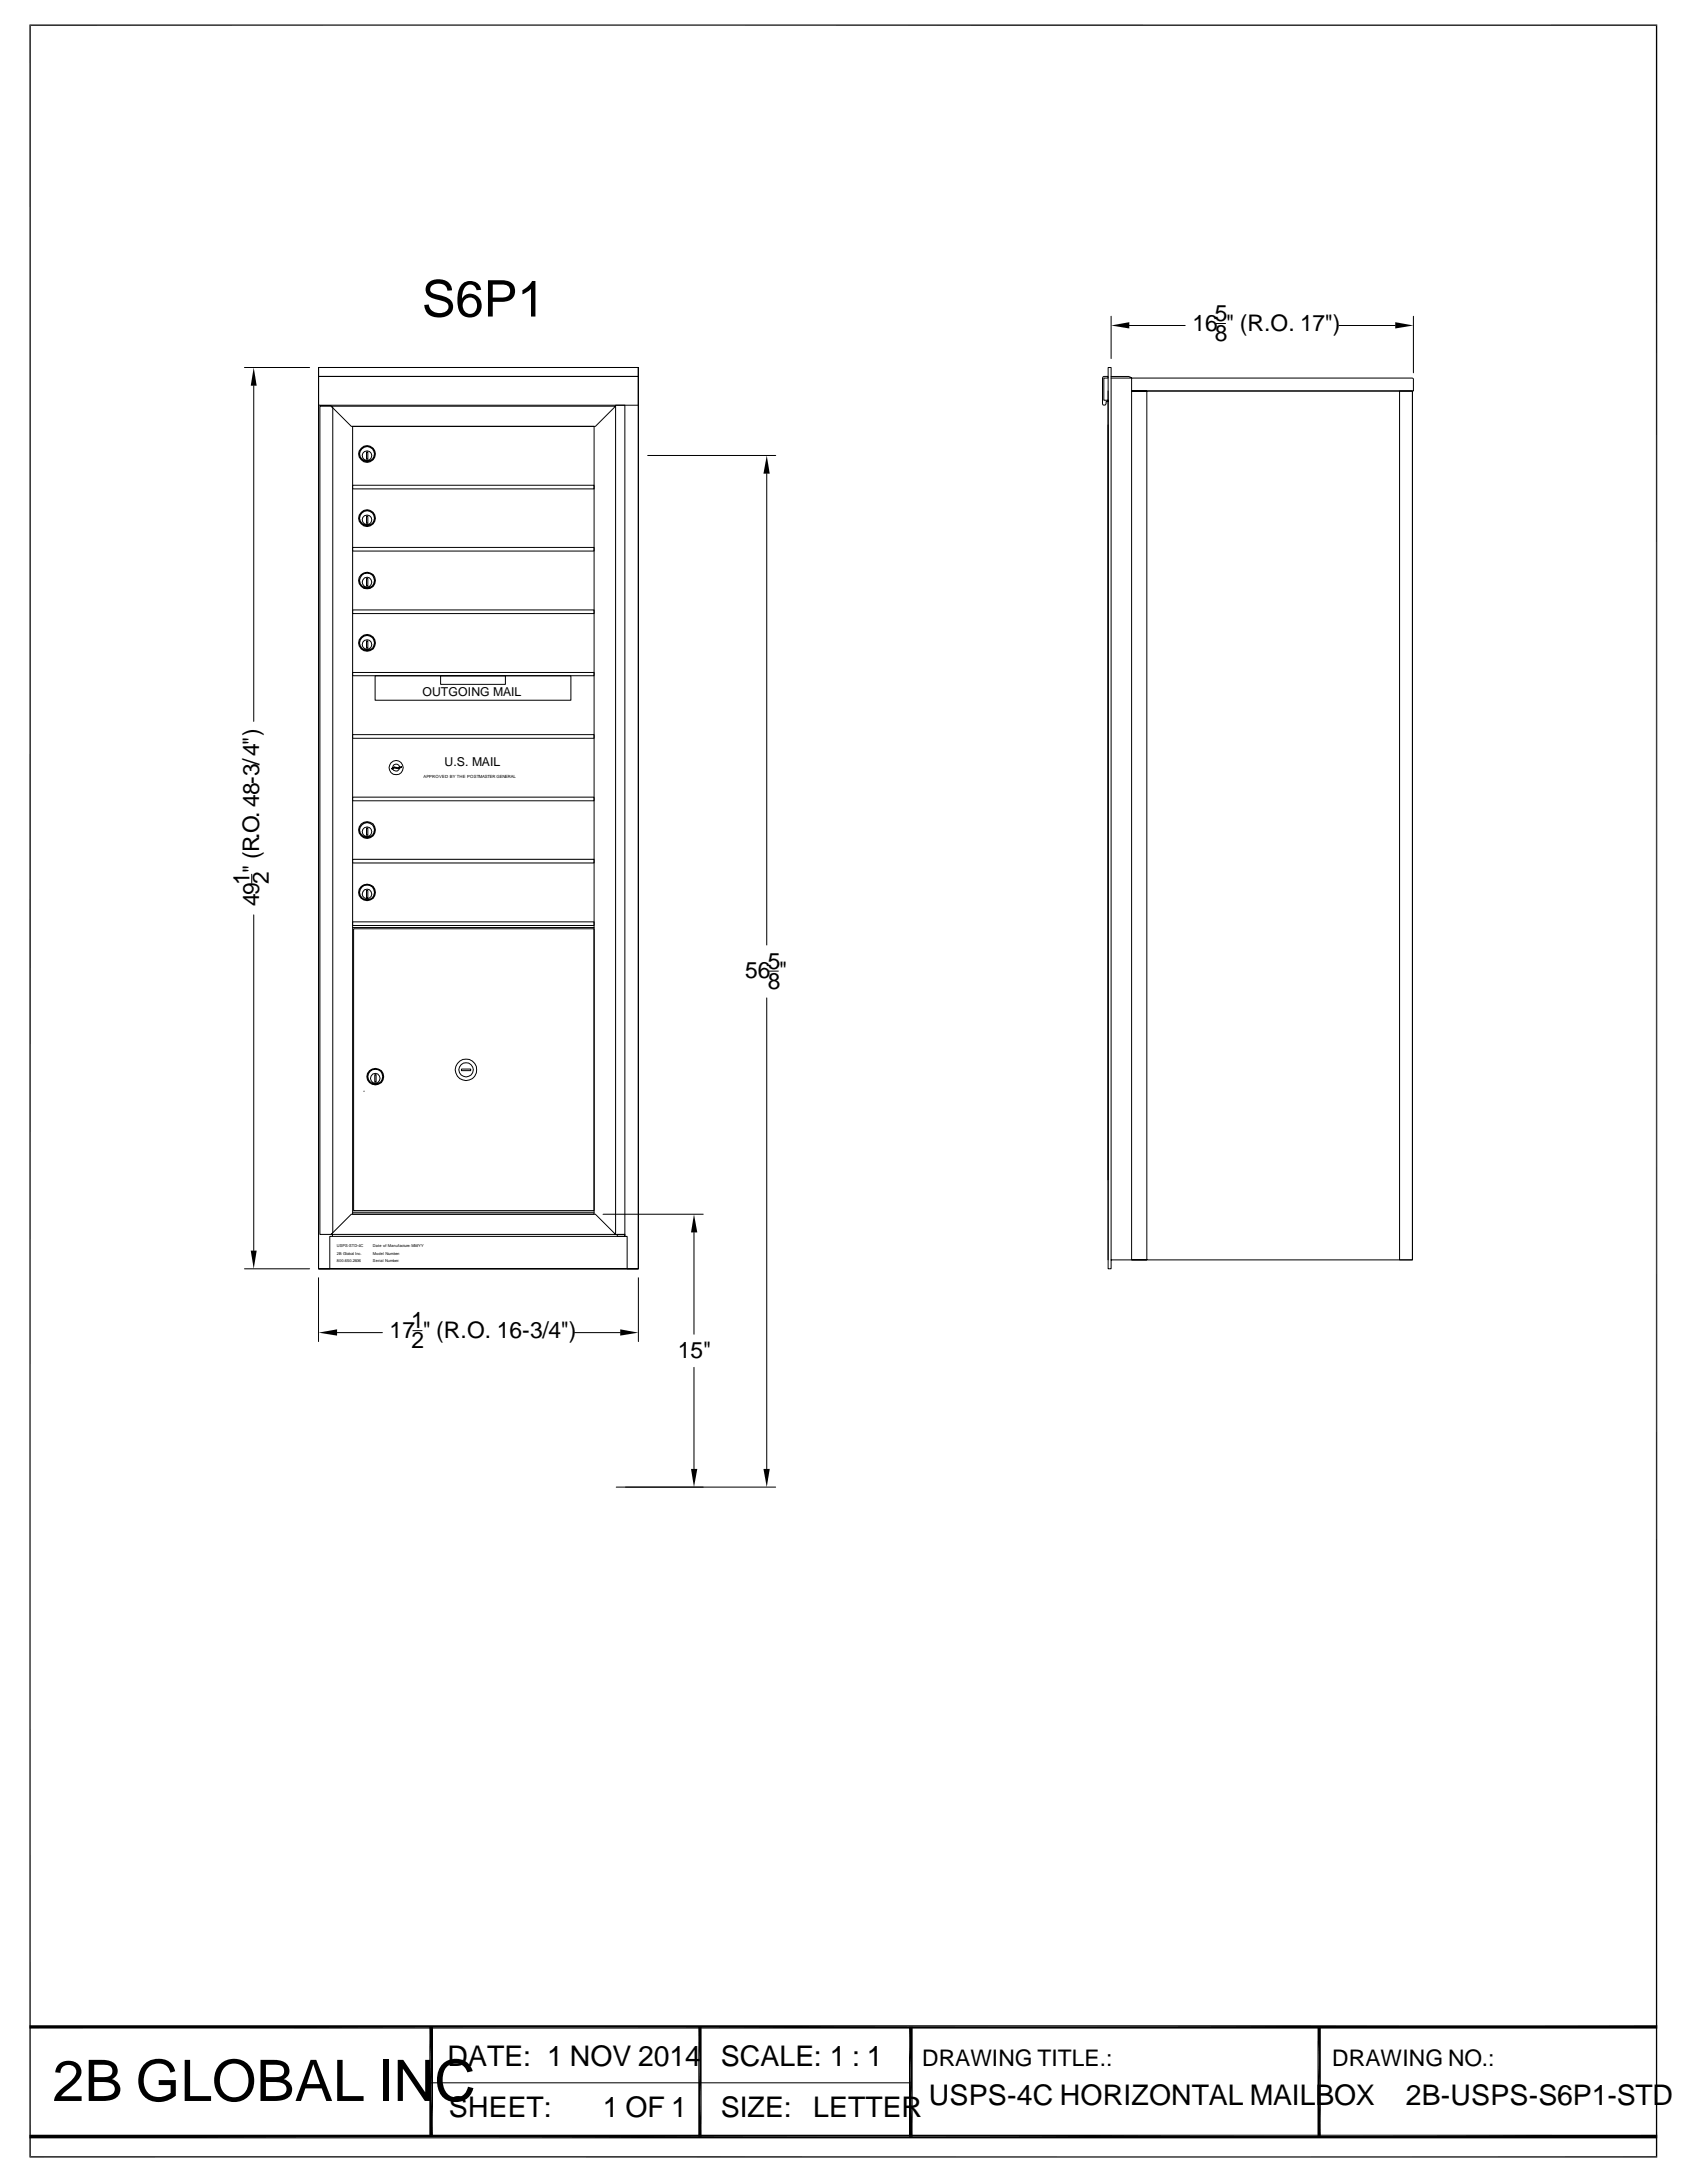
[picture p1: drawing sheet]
<svg xmlns="http://www.w3.org/2000/svg" width="216mm" height="279mm" viewBox="0 0 216 279" stroke-linecap="round" stroke-linejoin="round" font-family="sans-serif">
<defs><g id="words">
<text font-size="7.3" x="6.7" y="268.9">2B GLOBAL INC</text>
<text font-size="6.5" x="54" y="40.5">S6P1</text>
<g font-size="3.6">
<text x="57.3" y="264.4">DATE: 1 NOV 2014</text>
<text x="92.2" y="264.4">SCALE: 1 : 1</text>
<text x="118.9" y="269.4">USPS-4C HORIZONTAL MAILBOX</text>
<text x="179.9" y="269.4">2B-USPS-S6P1-STD</text>
<text x="57.4" y="271">SHEET:</text>
<text x="77.2" y="271">1 OF 1</text>
<text x="92.2" y="271">SIZE:</text>
<text x="104.1" y="270.9">LETTER</text>
</g>
<g font-size="2.9">
<text x="155.5" y="41.1">5</text>
<text x="152.6" y="42.3">16 &quot; (R.O. 17&quot;)</text>
<text x="155.5" y="43.6">8</text>
<text x="31.9" y="113.2" transform="rotate(-90 31.9 113.2)">1</text>
<text x="34.4" y="113.2" transform="rotate(-90 34.4 113.2)">2</text>
<text x="33.1" y="116" transform="rotate(-90 33.1 116)">49 &quot; (R.O. 48-3/4&quot;)</text>
<text x="95.4" y="125.2">56 &quot;</text>
<text x="98.3" y="124">5</text>
<text x="98.3" y="126.5">8</text>
<text x="49.9" y="171.2">17 &quot; (R.O. 16-3/4&quot;)</text>
<text x="52.6" y="170">1</text>
<text x="52.7" y="172.5">2</text>
<text x="86.7" y="173.8">15&quot;</text>
<text x="118" y="264.4">DRAWING TITLE.:</text>
<text x="170.5" y="264.4">DRAWING NO.:</text>
</g>
<g font-size="1.6">
<text x="54.1" y="89.1">OUTGOING MAIL</text>
<text x="56.9" y="98">U.S. MAIL</text>
</g>
<g font-size=".5">
<text x="54.2" y="99.6">APPROVED BY THE POSTMASTER GENERAL</text>
<text x="43.1" y="159.6">USPS-STD-4C</text>
<text x="43.1" y="160.6">2B Global Inc.</text>
<text x="43.1" y="161.5">800.650.2606</text>
<text x="47.7" y="159.6">Date of Manufacture: MM/YY</text>
<text x="47.7" y="160.6">Model Number:</text>
<text x="47.7" y="161.5">Serial Number:</text>
</g>
</g></defs>
<g fill="none" stroke="#000" stroke-width=".13">
<path d="M31.3 47h8.3M32.5 49.4v42.9M40.8 47h40.9v115.4h-40.9v-115.4h40.9v115.4h-40.9zM40.8 47h40.9v1.2h-40.9zM40.8 48.2h40.9v3.7h-40.9zM40.9 52h1.5l.2 .2v105.6l-.2 .2h-1.5zM42.4 52h36.4l-2.6 2.6h-31.2zM45.1 54.6h30.9v100.8h-30.9zM46.9 57.9h.2v.9h-.2zM78.8 51.9h1.2v106.1h-1.2zM81.7 47v115.4h-1.4v-4.2h-.3M82.9 58.3h16.4"/>
<path d="M141.1 48.3l.2-.1h.5v.2h-.5v2.8h.5v.2h-.2l-.1 .4-.2 .1-.2-.1v-.2zM141.8 50v111.2M141.8 47h.4v115.4h-.4zM141.8 54.4v96.6M142.2 40.5v5.4M142.2 48.2h2.2l.3 .1 .1 .1v1.6h36.1v-1.5l-.1-.1h-38.6M144.5 41.7h7.2M144.8 50h2v111.3h-2zM144.8 50h36v111.3h-38.6M155.6 41.4h1.2M171.4 41.7h7.2M179.1 50h1.7v111.3h-1.7z"/>
<path d="M180.9 40.5v7.2M45.1 70.1h30.9v.4h-30.9zM45.1 62.1h30.9v.5h-30.9zM45.1 78.1h30.9v.4h-30.9zM46.9 66.1h.2v.9h-.2zM46.9 74h.2v1h-.2zM98.1 60.6v60.3M45.1 86.1h30.9v.4h-30.9zM45.1 94h30.9v.5h-30.9zM46.9 82h.2v.9h-.2zM48 86.5h25.1v3.1h-25.1zM50.1 98.3l.4-.1 .4 .1 .5-.2v.1l-.5 .2-.4-.1-.3 .1z"/>
<path d="M51.1 98.2a.44 .44 0 0 0-.4-.4 .44 .44 0 0 0-.4 .5M51.1 98.3v.2a.47 .47 0 0 1-.8-.1M56.4 86.5h8.3v1.1h-8.3zM32.2 111.9v1.1M32.5 117.1v43M45.1 118h30.9v.5h-30.9zM45.1 110h30.9v.5h-30.9zM45.1 102h30.9v.5h-30.9zM45.1 118.7h30.9M45.3 118.9h30.7v36h-30.7zM46.9 106h.2v.9h-.2zM46.9 114h.2v.9h-.2z"/>
<path d="M46.6 139.7h.1M48 137.5h.1v1h-.1zM59.1 136.8h1.1v.2h-1.1zM98.1 127.7v60.3M98.4 124.3h1.2M42.4 158l2.6-2.6h31.2l2.6 2.6zM42.5 158v.2h-.3v4.2h-1.4M45.1 155.2h30.9M77.2 155.4h12.8M79 158h1v.2h-1zM80 158v.2h-37.5M88.8 157.7v13.1"/>
<path d="M31.3 162.4h8.3M40.8 163.5v8.2M43.1 170.6h5.8M52.8 170.3h1.2M73.5 170.6h5.9M81.7 163.5v8.2M88.8 175v13M99.3 190.3h-20.4M55.2 266.6h61.3"/>
<circle cx="47" cy="58.3" r=".62"/>
<circle cx="47" cy="58.1" r="1.07"/>
<circle cx="47" cy="58.1" r=".94"/>
<circle cx="47" cy="74.5" r=".63"/>
<circle cx="47" cy="66.5" r=".62"/>
<circle cx="47" cy="74.3" r=".95"/>
<circle cx="47" cy="74.3" r="1.07"/>
<circle cx="47" cy="66.3" r="1.07"/>
<circle cx="47" cy="66.3" r=".94"/>
<circle cx="47" cy="82.5" r=".62"/>
<circle cx="47" cy="82.3" r="1.08"/>
<circle cx="47" cy="82.3" r=".95"/>
<circle cx="50.7" cy="98.3" r=".91"/>
<circle cx="47" cy="106.5" r=".62"/>
<circle cx="47" cy="114.4" r=".62"/>
<circle cx="47" cy="114.2" r=".95"/>
<circle cx="47" cy="114.2" r="1.07"/>
<circle cx="47" cy="106.2" r="1.07"/>
<circle cx="47" cy="106.2" r=".94"/>
<circle cx="48" cy="138" r=".63"/>
<circle cx="48" cy="137.8" r=".95"/>
<circle cx="48" cy="137.8" r="1.07"/>
<circle cx="59.6" cy="136.9" r="1.38"/>
<circle cx="59.7" cy="136.9" r=".92"/>
</g>
<g fill="#000">
<path d="M32.5 47l.4 2.4h-.8zM142.2 41.7l2.3-.5v.8zM178.6 41.2l2.3 .5-2.3 .3zM98.1 58.3l.4 2.3h-.8zM88.8 155.4l.4 2.3h-.8zM32.1 160.1h.8l-.4 2.3zM40.8 170.6l2.3-.5v.8zM79.4 170.1l2.3 .5-2.3 .3zM88.4 188h.8l-.4 2.3zM97.7 188h.8l-.4 2.3zM54.9 259.4l.5 14.1h-.5zM54.9 259.4h.5v14.1z"/>
<path d="M116.3 259.4l.5 14.1h-.5zM116.3 259.4h.5v14.1zM3.8 273.2h208.3l-208.3 .5zM3.8 273.7l208.3-.5v.5z"/>
</g>
<path d="M3.8 3.2h208.3M3.9 3.1v273M212 3.1v273M3.8 276.1h208.3" fill="none" stroke="#000" stroke-width=".17"/>
<path d="M3.8 259.4h208.3M89.6 259.4v14.1M168.8 259.4v14.1" fill="none" stroke="#000" stroke-width=".42"/>
<use href="#words"/>
</svg>
